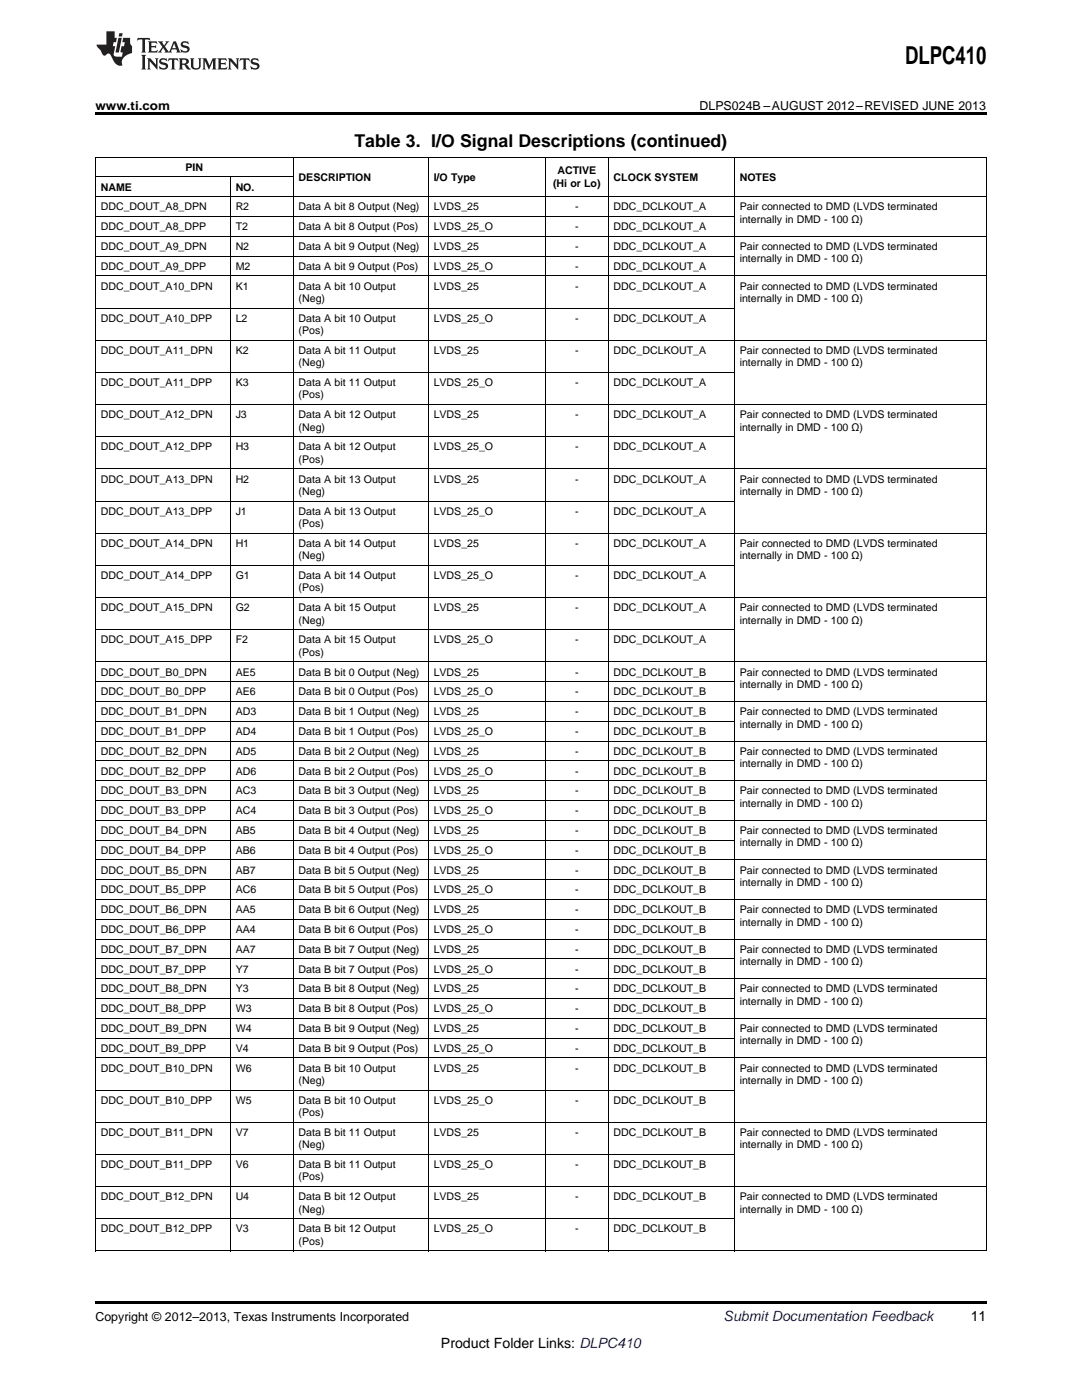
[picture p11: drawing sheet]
<svg xmlns="http://www.w3.org/2000/svg" width="216mm" height="279mm" viewBox="0 0 216 279" stroke-linecap="round" stroke-linejoin="round" font-family="sans-serif">
<defs><g id="words">
<text font-size="4.9" x="180.6" y="12.8">DLPC410</text>
<text font-size="3.5" x="70.7" y="29.3">Table 3. I/O Signal Descriptions (continued)</text>
<text font-size="2.8" fill="#0000c8" x="144.4" y="263.6">Submit Documentation Feedback</text>
<g font-size="2.8">
<text x="193.7" y="263.6">11</text>
<text x="88" y="269">Product Folder Links: DLPC410</text>
</g>
<g font-size="2.5">
<text x="19" y="21.9">www.ti.com</text>
<text x="139.6" y="21.9">DLPS024B –AUGUST 2012–REVISED JUNE 2013</text>
<text x="19" y="263.6">Copyright © 2012–2013, Texas Instruments Incorporated</text>
</g>
<g font-size="2.1">
<text x="37" y="34.1">PIN</text>
<text x="111.2" y="34.8">ACTIVE</text>
<text x="20.1" y="38">NAME</text>
<text x="20.1" y="42">DDC_DOUT_A8_DPN</text>
<text x="47" y="38">NO.</text>
<text x="47" y="42">R2</text>
<text x="59.6" y="36.1">DESCRIPTION</text>
<text x="59.6" y="42">Data A bit 8 Output (Neg)</text>
<text x="86.5" y="36.1">I/O Type</text>
<text x="86.5" y="42">LVDS_25</text>
<text x="110.3" y="37.3">(Hi or Lo)</text>
<text x="114.8" y="42">-</text>
<text x="122.4" y="36.1">CLOCK SYSTEM</text>
<text x="122.4" y="42">DDC_DCLKOUT_A</text>
<text x="147.6" y="36.1">NOTES</text>
<text x="147.6" y="42">Pair connected to DMD (LVDS terminated</text>
<text x="20.1" y="45.9">DDC_DOUT_A8_DPP</text>
<text x="47" y="45.9">T2</text>
<text x="59.6" y="45.9">Data A bit 8 Output (Pos)</text>
<text x="86.5" y="45.9">LVDS_25_O</text>
<text x="114.8" y="45.9">-</text>
<text x="122.4" y="45.9">DDC_DCLKOUT_A</text>
<text x="147.6" y="44.4">internally in DMD - 100 Ω)</text>
<text x="20.1" y="49.9">DDC_DOUT_A9_DPN</text>
<text x="20.1" y="53.8">DDC_DOUT_A9_DPP</text>
<text x="47" y="49.9">N2</text>
<text x="47" y="53.8">M2</text>
<text x="59.6" y="49.9">Data A bit 9 Output (Neg)</text>
<text x="59.6" y="53.8">Data A bit 9 Output (Pos)</text>
<text x="86.5" y="49.9">LVDS_25</text>
<text x="86.5" y="53.8">LVDS_25_O</text>
<text x="114.8" y="49.9">-</text>
<text x="114.8" y="53.8">-</text>
<text x="122.4" y="49.9">DDC_DCLKOUT_A</text>
<text x="122.4" y="53.8">DDC_DCLKOUT_A</text>
<text x="147.6" y="49.9">Pair connected to DMD (LVDS terminated</text>
<text x="147.6" y="52.4">internally in DMD - 100 Ω)</text>
<text x="20.1" y="57.8">DDC_DOUT_A10_DPN</text>
<text x="47" y="57.8">K1</text>
<text x="59.6" y="57.8">Data A bit 10 Output</text>
<text x="86.5" y="57.8">LVDS_25</text>
<text x="114.8" y="57.8">-</text>
<text x="122.4" y="57.8">DDC_DCLKOUT_A</text>
<text x="147.6" y="57.8">Pair connected to DMD (LVDS terminated</text>
<text x="20.1" y="64.2">DDC_DOUT_A10_DPP</text>
<text x="47" y="64.2">L2</text>
<text x="59.6" y="60.3">(Neg)</text>
<text x="59.6" y="64.2">Data A bit 10 Output</text>
<text x="86.5" y="64.2">LVDS_25_O</text>
<text x="114.8" y="64.2">-</text>
<text x="122.4" y="64.2">DDC_DCLKOUT_A</text>
<text x="147.6" y="60.3">internally in DMD - 100 Ω)</text>
<text x="20.1" y="70.6">DDC_DOUT_A11_DPN</text>
<text x="47" y="70.6">K2</text>
<text x="59.6" y="66.7">(Pos)</text>
<text x="59.6" y="70.6">Data A bit 11 Output</text>
<text x="86.5" y="70.6">LVDS_25</text>
<text x="114.8" y="70.6">-</text>
<text x="122.4" y="70.6">DDC_DCLKOUT_A</text>
<text x="147.6" y="70.6">Pair connected to DMD (LVDS terminated</text>
<text x="20.1" y="77">DDC_DOUT_A11_DPP</text>
<text x="47" y="77">K3</text>
<text x="59.6" y="73.1">(Neg)</text>
<text x="59.6" y="77">Data A bit 11 Output</text>
<text x="86.5" y="77">LVDS_25_O</text>
<text x="114.8" y="77">-</text>
<text x="122.4" y="77">DDC_DCLKOUT_A</text>
<text x="147.6" y="73.1">internally in DMD - 100 Ω)</text>
<text x="20.1" y="83.5">DDC_DOUT_A12_DPN</text>
<text x="47" y="83.5">J3</text>
<text x="59.6" y="79.5">(Pos)</text>
<text x="59.6" y="83.5">Data A bit 12 Output</text>
<text x="86.5" y="83.5">LVDS_25</text>
<text x="114.8" y="83.5">-</text>
<text x="122.4" y="83.5">DDC_DCLKOUT_A</text>
<text x="147.6" y="83.5">Pair connected to DMD (LVDS terminated</text>
<text x="20.1" y="89.9">DDC_DOUT_A12_DPP</text>
<text x="47" y="89.9">H3</text>
<text x="59.6" y="85.9">(Neg)</text>
<text x="59.6" y="89.9">Data A bit 12 Output</text>
<text x="86.5" y="89.9">LVDS_25_O</text>
<text x="114.8" y="89.9">-</text>
<text x="122.4" y="89.9">DDC_DCLKOUT_A</text>
<text x="147.6" y="85.9">internally in DMD - 100 Ω)</text>
<text x="59.6" y="92.4">(Pos)</text>
<text x="20.1" y="96.3">DDC_DOUT_A13_DPN</text>
<text x="47" y="96.3">H2</text>
<text x="59.6" y="96.3">Data A bit 13 Output</text>
<text x="59.6" y="98.8">(Neg)</text>
<text x="86.5" y="96.3">LVDS_25</text>
<text x="114.8" y="96.3">-</text>
<text x="122.4" y="96.3">DDC_DCLKOUT_A</text>
<text x="147.6" y="96.3">Pair connected to DMD (LVDS terminated</text>
<text x="147.6" y="98.8">internally in DMD - 100 Ω)</text>
<text x="20.1" y="102.7">DDC_DOUT_A13_DPP</text>
<text x="47" y="102.7">J1</text>
<text x="59.6" y="102.7">Data A bit 13 Output</text>
<text x="59.6" y="105.2">(Pos)</text>
<text x="86.5" y="102.7">LVDS_25_O</text>
<text x="114.8" y="102.7">-</text>
<text x="122.4" y="102.7">DDC_DCLKOUT_A</text>
<text x="20.1" y="109.1">DDC_DOUT_A14_DPN</text>
<text x="47" y="109.1">H1</text>
<text x="59.6" y="109.1">Data A bit 14 Output</text>
<text x="59.6" y="111.6">(Neg)</text>
<text x="86.5" y="109.1">LVDS_25</text>
<text x="114.8" y="109.1">-</text>
<text x="122.4" y="109.1">DDC_DCLKOUT_A</text>
<text x="147.6" y="109.1">Pair connected to DMD (LVDS terminated</text>
<text x="147.6" y="111.6">internally in DMD - 100 Ω)</text>
<text x="20.1" y="115.6">DDC_DOUT_A14_DPP</text>
<text x="47" y="115.6">G1</text>
<text x="59.6" y="115.6">Data A bit 14 Output</text>
<text x="59.6" y="118">(Pos)</text>
<text x="86.5" y="115.6">LVDS_25_O</text>
<text x="114.8" y="115.6">-</text>
<text x="122.4" y="115.6">DDC_DCLKOUT_A</text>
<text x="20.1" y="122">DDC_DOUT_A15_DPN</text>
<text x="47" y="122">G2</text>
<text x="59.6" y="122">Data A bit 15 Output</text>
<text x="59.6" y="124.5">(Neg)</text>
<text x="86.5" y="122">LVDS_25</text>
<text x="114.8" y="122">-</text>
<text x="122.4" y="122">DDC_DCLKOUT_A</text>
<text x="147.6" y="122">Pair connected to DMD (LVDS terminated</text>
<text x="147.6" y="124.5">internally in DMD - 100 Ω)</text>
<text x="20.1" y="128.4">DDC_DOUT_A15_DPP</text>
<text x="47" y="128.4">F2</text>
<text x="59.6" y="128.4">Data A bit 15 Output</text>
<text x="59.6" y="130.9">(Pos)</text>
<text x="86.5" y="128.4">LVDS_25_O</text>
<text x="114.8" y="128.4">-</text>
<text x="122.4" y="128.4">DDC_DCLKOUT_A</text>
<text x="20.1" y="134.8">DDC_DOUT_B0_DPN</text>
<text x="47" y="134.8">AE5</text>
<text x="59.6" y="134.8">Data B bit 0 Output (Neg)</text>
<text x="86.5" y="134.8">LVDS_25</text>
<text x="114.8" y="134.8">-</text>
<text x="122.4" y="134.8">DDC_DCLKOUT_B</text>
<text x="147.6" y="134.8">Pair connected to DMD (LVDS terminated</text>
<text x="147.6" y="137.3">internally in DMD - 100 Ω)</text>
<text x="20.1" y="138.8">DDC_DOUT_B0_DPP</text>
<text x="20.1" y="142.7">DDC_DOUT_B1_DPN</text>
<text x="47" y="138.8">AE6</text>
<text x="47" y="142.7">AD3</text>
<text x="59.6" y="138.8">Data B bit 0 Output (Pos)</text>
<text x="59.6" y="142.7">Data B bit 1 Output (Neg)</text>
<text x="86.5" y="138.8">LVDS_25_O</text>
<text x="86.5" y="142.7">LVDS_25</text>
<text x="114.8" y="138.8">-</text>
<text x="114.8" y="142.7">-</text>
<text x="122.4" y="138.8">DDC_DCLKOUT_B</text>
<text x="122.4" y="142.7">DDC_DCLKOUT_B</text>
<text x="147.6" y="142.7">Pair connected to DMD (LVDS terminated</text>
<text x="20.1" y="146.7">DDC_DOUT_B1_DPP</text>
<text x="47" y="146.7">AD4</text>
<text x="59.6" y="146.7">Data B bit 1 Output (Pos)</text>
<text x="86.5" y="146.7">LVDS_25_O</text>
<text x="114.8" y="146.7">-</text>
<text x="122.4" y="146.7">DDC_DCLKOUT_B</text>
<text x="147.6" y="145.2">internally in DMD - 100 Ω)</text>
<text x="20.1" y="150.6">DDC_DOUT_B2_DPN</text>
<text x="20.1" y="154.6">DDC_DOUT_B2_DPP</text>
<text x="47" y="150.6">AD5</text>
<text x="47" y="154.6">AD6</text>
<text x="59.6" y="150.6">Data B bit 2 Output (Neg)</text>
<text x="59.6" y="154.6">Data B bit 2 Output (Pos)</text>
<text x="86.5" y="150.6">LVDS_25</text>
<text x="86.5" y="154.6">LVDS_25_O</text>
<text x="114.8" y="150.6">-</text>
<text x="114.8" y="154.6">-</text>
<text x="122.4" y="150.6">DDC_DCLKOUT_B</text>
<text x="122.4" y="154.6">DDC_DCLKOUT_B</text>
<text x="147.6" y="150.6">Pair connected to DMD (LVDS terminated</text>
<text x="147.6" y="153.1">internally in DMD - 100 Ω)</text>
<text x="20.1" y="158.5">DDC_DOUT_B3_DPN</text>
<text x="47" y="158.5">AC3</text>
<text x="59.6" y="158.5">Data B bit 3 Output (Neg)</text>
<text x="86.5" y="158.5">LVDS_25</text>
<text x="114.8" y="158.5">-</text>
<text x="122.4" y="158.5">DDC_DCLKOUT_B</text>
<text x="147.6" y="158.5">Pair connected to DMD (LVDS terminated</text>
<text x="147.6" y="161">internally in DMD - 100 Ω)</text>
<text x="20.1" y="162.5">DDC_DOUT_B3_DPP</text>
<text x="20.1" y="166.4">DDC_DOUT_B4_DPN</text>
<text x="47" y="162.5">AC4</text>
<text x="47" y="166.4">AB5</text>
<text x="59.6" y="162.5">Data B bit 3 Output (Pos)</text>
<text x="59.6" y="166.4">Data B bit 4 Output (Neg)</text>
<text x="86.5" y="162.5">LVDS_25_O</text>
<text x="86.5" y="166.4">LVDS_25</text>
<text x="114.8" y="162.5">-</text>
<text x="114.8" y="166.4">-</text>
<text x="122.4" y="162.5">DDC_DCLKOUT_B</text>
<text x="122.4" y="166.4">DDC_DCLKOUT_B</text>
<text x="147.6" y="166.4">Pair connected to DMD (LVDS terminated</text>
<text x="20.1" y="170.4">DDC_DOUT_B4_DPP</text>
<text x="47" y="170.4">AB6</text>
<text x="59.6" y="170.4">Data B bit 4 Output (Pos)</text>
<text x="86.5" y="170.4">LVDS_25_O</text>
<text x="114.8" y="170.4">-</text>
<text x="122.4" y="170.4">DDC_DCLKOUT_B</text>
<text x="147.6" y="168.9">internally in DMD - 100 Ω)</text>
<text x="20.1" y="174.3">DDC_DOUT_B5_DPN</text>
<text x="20.1" y="178.3">DDC_DOUT_B5_DPP</text>
<text x="47" y="174.3">AB7</text>
<text x="47" y="178.3">AC6</text>
<text x="59.6" y="174.3">Data B bit 5 Output (Neg)</text>
<text x="59.6" y="178.3">Data B bit 5 Output (Pos)</text>
<text x="86.5" y="174.3">LVDS_25</text>
<text x="86.5" y="178.3">LVDS_25_O</text>
<text x="114.8" y="174.3">-</text>
<text x="114.8" y="178.3">-</text>
<text x="122.4" y="174.3">DDC_DCLKOUT_B</text>
<text x="122.4" y="178.3">DDC_DCLKOUT_B</text>
<text x="147.6" y="174.3">Pair connected to DMD (LVDS terminated</text>
<text x="147.6" y="176.8">internally in DMD - 100 Ω)</text>
<text x="20.1" y="182.2">DDC_DOUT_B6_DPN</text>
<text x="47" y="182.2">AA5</text>
<text x="59.6" y="182.2">Data B bit 6 Output (Neg)</text>
<text x="86.5" y="182.2">LVDS_25</text>
<text x="114.8" y="182.2">-</text>
<text x="122.4" y="182.2">DDC_DCLKOUT_B</text>
<text x="147.6" y="182.2">Pair connected to DMD (LVDS terminated</text>
<text x="147.6" y="184.7">internally in DMD - 100 Ω)</text>
<text x="20.1" y="186.2">DDC_DOUT_B6_DPP</text>
<text x="20.1" y="190.1">DDC_DOUT_B7_DPN</text>
<text x="47" y="186.2">AA4</text>
<text x="47" y="190.1">AA7</text>
<text x="59.6" y="186.2">Data B bit 6 Output (Pos)</text>
<text x="59.6" y="190.1">Data B bit 7 Output (Neg)</text>
<text x="86.5" y="186.2">LVDS_25_O</text>
<text x="86.5" y="190.1">LVDS_25</text>
<text x="114.8" y="186.2">-</text>
<text x="114.8" y="190.1">-</text>
<text x="122.4" y="186.2">DDC_DCLKOUT_B</text>
<text x="122.4" y="190.1">DDC_DCLKOUT_B</text>
<text x="147.6" y="190.1">Pair connected to DMD (LVDS terminated</text>
<text x="20.1" y="194.1">DDC_DOUT_B7_DPP</text>
<text x="47" y="194.1">Y7</text>
<text x="59.6" y="194.1">Data B bit 7 Output (Pos)</text>
<text x="86.5" y="194.1">LVDS_25_O</text>
<text x="114.8" y="194.1">-</text>
<text x="122.4" y="194.1">DDC_DCLKOUT_B</text>
<text x="147.6" y="192.6">internally in DMD - 100 Ω)</text>
<text x="20.1" y="198">DDC_DOUT_B8_DPN</text>
<text x="20.1" y="202">DDC_DOUT_B8_DPP</text>
<text x="47" y="198">Y3</text>
<text x="47" y="202">W3</text>
<text x="59.6" y="198">Data B bit 8 Output (Neg)</text>
<text x="59.6" y="202">Data B bit 8 Output (Pos)</text>
<text x="86.5" y="198">LVDS_25</text>
<text x="86.5" y="202">LVDS_25_O</text>
<text x="114.8" y="198">-</text>
<text x="114.8" y="202">-</text>
<text x="122.4" y="198">DDC_DCLKOUT_B</text>
<text x="122.4" y="202">DDC_DCLKOUT_B</text>
<text x="147.6" y="198">Pair connected to DMD (LVDS terminated</text>
<text x="147.6" y="200.5">internally in DMD - 100 Ω)</text>
<text x="20.1" y="206">DDC_DOUT_B9_DPN</text>
<text x="20.1" y="209.9">DDC_DOUT_B9_DPP</text>
<text x="47" y="206">W4</text>
<text x="47" y="209.9">V4</text>
<text x="59.6" y="206">Data B bit 9 Output (Neg)</text>
<text x="59.6" y="209.9">Data B bit 9 Output (Pos)</text>
<text x="86.5" y="206">LVDS_25</text>
<text x="86.5" y="209.9">LVDS_25_O</text>
<text x="114.8" y="206">-</text>
<text x="114.8" y="209.9">-</text>
<text x="122.4" y="206">DDC_DCLKOUT_B</text>
<text x="122.4" y="209.9">DDC_DCLKOUT_B</text>
<text x="147.6" y="206">Pair connected to DMD (LVDS terminated</text>
<text x="147.6" y="208.4">internally in DMD - 100 Ω)</text>
<text x="20.1" y="213.9">DDC_DOUT_B10_DPN</text>
<text x="47" y="213.9">W6</text>
<text x="59.6" y="213.9">Data B bit 10 Output</text>
<text x="86.5" y="213.9">LVDS_25</text>
<text x="114.8" y="213.9">-</text>
<text x="122.4" y="213.9">DDC_DCLKOUT_B</text>
<text x="147.6" y="213.9">Pair connected to DMD (LVDS terminated</text>
<text x="20.1" y="220.3">DDC_DOUT_B10_DPP</text>
<text x="47" y="220.3">W5</text>
<text x="59.6" y="216.3">(Neg)</text>
<text x="59.6" y="220.3">Data B bit 10 Output</text>
<text x="86.5" y="220.3">LVDS_25_O</text>
<text x="114.8" y="220.3">-</text>
<text x="122.4" y="220.3">DDC_DCLKOUT_B</text>
<text x="147.6" y="216.3">internally in DMD - 100 Ω)</text>
<text x="20.1" y="226.7">DDC_DOUT_B11_DPN</text>
<text x="47" y="226.7">V7</text>
<text x="59.6" y="222.7">(Pos)</text>
<text x="59.6" y="226.7">Data B bit 11 Output</text>
<text x="86.5" y="226.7">LVDS_25</text>
<text x="114.8" y="226.7">-</text>
<text x="122.4" y="226.7">DDC_DCLKOUT_B</text>
<text x="147.6" y="226.7">Pair connected to DMD (LVDS terminated</text>
<text x="20.1" y="233.1">DDC_DOUT_B11_DPP</text>
<text x="47" y="233.1">V6</text>
<text x="59.6" y="229.2">(Neg)</text>
<text x="59.6" y="233.1">Data B bit 11 Output</text>
<text x="86.5" y="233.1">LVDS_25_O</text>
<text x="114.8" y="233.1">-</text>
<text x="122.4" y="233.1">DDC_DCLKOUT_B</text>
<text x="147.6" y="229.2">internally in DMD - 100 Ω)</text>
<text x="20.1" y="239.5">DDC_DOUT_B12_DPN</text>
<text x="47" y="239.5">U4</text>
<text x="59.6" y="235.6">(Pos)</text>
<text x="59.6" y="239.5">Data B bit 12 Output</text>
<text x="86.5" y="239.5">LVDS_25</text>
<text x="114.8" y="239.5">-</text>
<text x="122.4" y="239.5">DDC_DCLKOUT_B</text>
<text x="147.6" y="239.5">Pair connected to DMD (LVDS terminated</text>
<text x="20.1" y="246">DDC_DOUT_B12_DPP</text>
<text x="47" y="246">V3</text>
<text x="59.6" y="242">(Neg)</text>
<text x="59.6" y="246">Data B bit 12 Output</text>
<text x="86.5" y="246">LVDS_25_O</text>
<text x="114.8" y="246">-</text>
<text x="122.4" y="246">DDC_DCLKOUT_B</text>
<text x="147.6" y="242">internally in DMD - 100 Ω)</text>
<text x="59.6" y="248.4">(Pos)</text>
</g>
</g></defs>
<path d="M19 22.5h177.8v.5h-177.8zM19 259.7h177.8v.5h-177.8z" fill="#000"/>
<g fill="none" stroke="#000" stroke-width=".2">
<path d="M19 39.2h177.8M19 35.3h39.5M19 31.3h177.8M19.1 31.4v218.3M45.9 35.3v214.4M58.5 31.4v218.3M85.4 31.4v218.3M108.8 31.4v218.3M121.3 31.4v218.3M146.5 31.4v218.3M196.8 31.4v218.3M19 55.1h177.8"/>
<path d="M19 51.1h127.5M19 47.1h177.8M19 43.2h127.5M19 74.3h127.5M19 67.9h177.8M19 61.5h127.5M19 100h127.5M19 93.6h177.8M19 87.2h127.5M19 80.7h177.8M19 119.3h177.8M19 112.8h127.5"/>
<path d="M19 106.4h177.8M19 140h177.8M19 136h127.5M19 132.1h177.8M19 125.7h127.5M19 159.8h127.5M19 155.8h177.8M19 151.9h127.5M19 147.9h177.8M19 144h127.5M19 179.5h177.8M19 175.6h127.5"/>
<path d="M19 171.6h177.8M19 167.7h127.5M19 163.7h177.8M19 199.3h127.5M19 195.3h177.8M19 191.4h127.5M19 187.4h177.8M19 183.5h127.5M19 217.5h127.5M19 211.1h177.8M19 207.2h127.5M19 203.2h177.8"/>
<path d="M19 236.8h177.8M19 230.4h127.5M19 224h177.8M19 249.6h177.8M19 243.2h127.5"/>
</g>
<g fill="#231f20">
<path d="M27.5 7.6l-.1 .5 .4-.2h.6v.1v2.1l-.2 .4h1l-.3-.4v-2.1l.1-.1h.5l.5 .2-.2-.5zM29.5 8.3l.2 .3v1.5l-.2 .4h1.8l.2-.6a1.04 1.04 0 0 1-1.3 .2v-.7h.6l.3 .2v-.6l-.3 .2h-.6v-.6l.8-.1 .4 .3-.2-.5zM31.5 8.3l.9 1.1-.9 1.1h.8l-.2-.2 .5-.7 .4 .7-.2 .2h1.5l-.1-.2 .1-.4h.9l.1 .4-.2 .2h1l-.3-.3-.7-1.9h-.5l-.9 2-.8-1 .9-1h-.8l.1 .3-.3 .5-.4-.6 .2-.2zM34.7 8.6l.4 1h-.7zM36.3 8.4a.63 .63 0 0 0-.2 .7 .63 .63 0 0 0 .6 .4l.6 .2 .1 .2a.75 .75 0 0 1-.7 .4 .75 .75 0 0 1-.6-.5l.1 .7 .1-.1a1.11 1.11 0 0 0 1.5-.6 1.13 1.13 0 0 0-1.2-.8l-.1-.4a1.04 1.04 0 0 1 1.2 .2l-.2-.5-.1 .1-.5-.2zM28.2 10.9l.2 .4v2.2l-.2 .4h1l-.3-.4v-2.2l.3-.4zM29.3 11.6l.3 .4v1.5l-.3 .4h.8l-.2-.4v-1.3l1.5 1.7v-1.9l.2-.4h-.7l.2 .4v.9l-1.1-1.3zM32 11.8a.62 .62 0 0 0-.2 .7 .62 .62 0 0 0 .6 .4l.6 .1 .1 .3a.76 .76 0 0 1-.7 .3 .76 .76 0 0 1-.6-.4l.1 .7 .1-.1a1.11 1.11 0 0 0 1.5-.6 1.13 1.13 0 0 0-1.2-.8l-.1-.4a1.04 1.04 0 0 1 1.2 .2l-.2-.6-.1 .1-.5-.1zM33.7 11.6l-.2 .6a.61 .61 0 0 1 .8-.3v1.6l-.2 .4h.9l-.2-.4v-1.6a.63 .63 0 0 1 .8 .3l-.2-.6zM35.6 11.6l.3 .4v1.5l-.3 .4h1l-.2-.2v-.8l.5 .2a.76 .76 0 0 0 1.2 .7l-1-1a.58 .58 0 0 0 .6-.5 .58 .58 0 0 0-.5-.6zM36.4 11.9h.1a.45 .45 0 0 1 .5 .1 .45 .45 0 0 1 .1 .5l-.7 .2zM37.9 11.6l.2 .2a2.17 2.17 0 0 0 .3 1.9 .99 .99 0 0 0 1.6-.6v-1.1l.2-.4h-.7l.2 .2a1.92 1.92 0 0 1-.2 1.8 .6 .6 0 0 1-.9-.5v-1.1l.2-.4zM40.4 11.6l.2 .4v1.5l-.2 .4h.7l-.2-.4v-1.4l.8 1.8 .8-1.8v1.4l-.2 .4h.9l-.2-.4v-1.5l.2-.4h-.8l-.6 1.5-.6-1.5zM43.4 11.6l.2 .4v1.5l-.2 .4h1.8l.2-.6a1.04 1.04 0 0 1-1.3 .1v-.6h.5l.4 .2v-.6l-.4 .2h-.5v-.7h.8l.3 .3-.1-.6zM45.5 11.6l.2 .4v1.5l-.2 .4h.7l-.2-.4v-1.3l1.5 1.7v-1.9l.2-.4h-.7l.2 .4v.9l-1.1-1.3zM47.9 11.6l-.1 .6a.61 .61 0 0 1 .8-.3v1.6l-.3 .4h1l-.3-.4 .1-1.6a.63 .63 0 0 1 .7 .3l-.1-.6zM50.2 11.8a.62 .62 0 0 0-.2 .7 .62 .62 0 0 0 .6 .4l.6 .1 .2 .3a.76 .76 0 0 1-.8 .3 .76 .76 0 0 1-.6-.4l.1 .7 .2-.1a1.11 1.11 0 0 0 1.5-.6 1.13 1.13 0 0 0-1.3-.8l-.1-.4a1.04 1.04 0 0 1 1.2 .2l-.1-.6-.2 .1-.5-.1z"/>
<path d="M21.2 6.3v2.6h-1.9l.1 .4 .7 .9a.91 .91 0 0 0 1 .8 .56 .56 0 0 1 .5-.3 .56 .56 0 0 1 .5 .3l.4 .8a1.53 1.53 0 0 0 1.9 1.2 1.54 1.54 0 0 1 1-2.1l.9-.3v-1.4a1.52 1.52 0 0 1-.3-1.6h-1.4l-.2 .8h.5l-.2 .8h-.4l-.2 1v.2l.4 .1-.2 .8a1.93 1.93 0 0 1-1.6-.3l.3-1.8h-.5l.2-.8h.4l.2-.8h-.4v-1.3zM23.6 7.6l-.6 2.9h.7l.6-2.9zM23.8 6.6l-.1 .7h.6l.2-.7z"/>
</g>
<use href="#words"/>
</svg>
